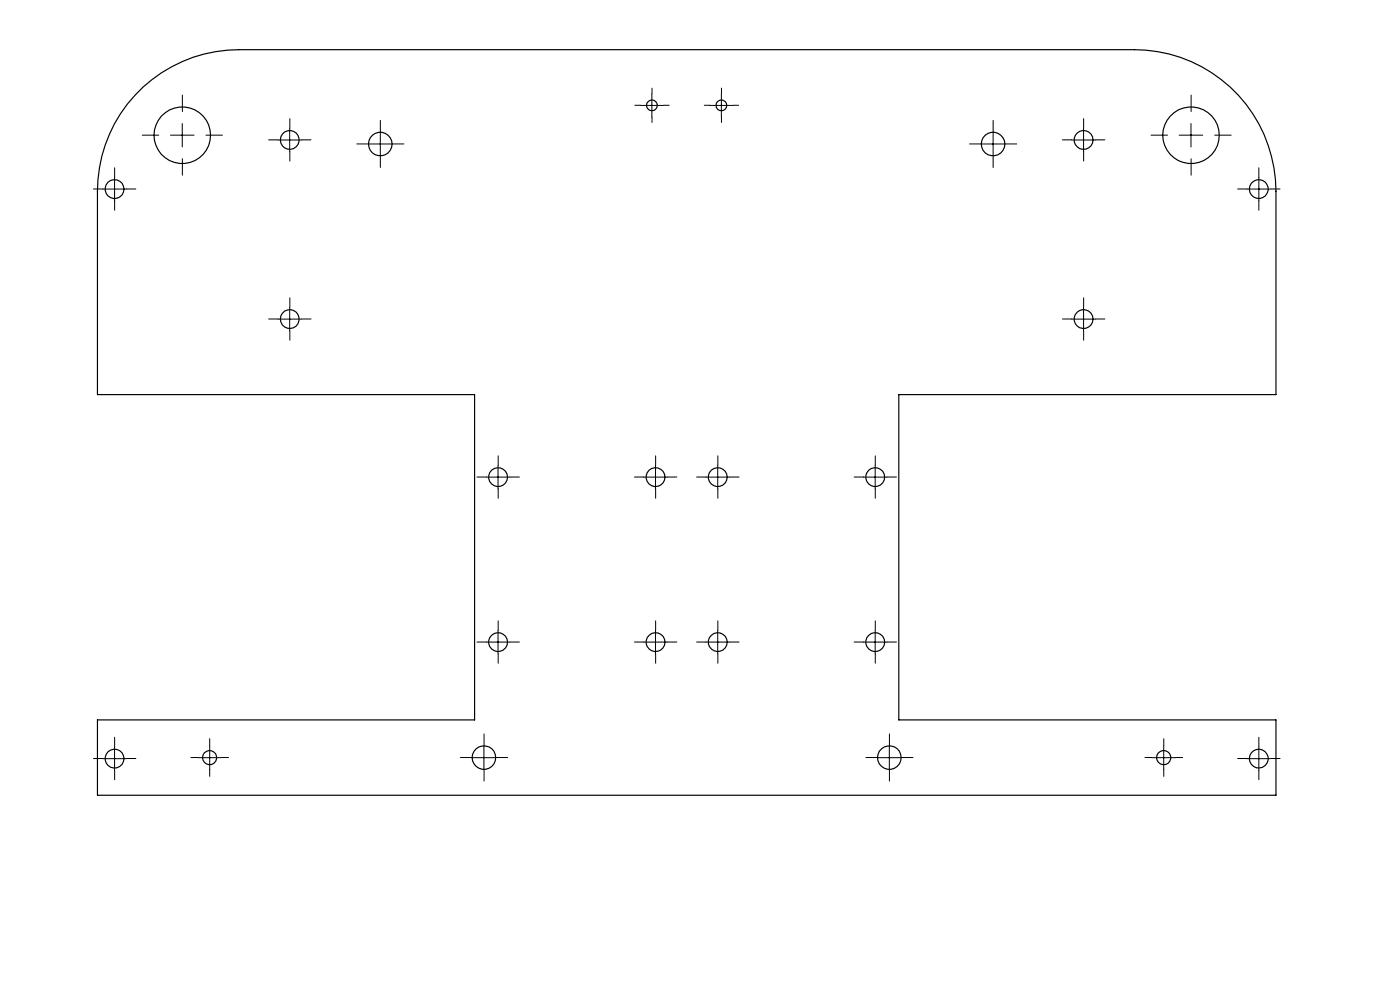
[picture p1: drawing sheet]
<svg xmlns="http://www.w3.org/2000/svg" width="297mm" height="210mm" viewBox="0 0 297 210" stroke-linecap="round" stroke-linejoin="round" font-family="sans-serif">
<g fill="none" stroke="#000" stroke-width=".21" stroke-dasharray="15.2 1.3 1.3 1.3">
<path d="M138.3 19.8v-1.1M153.1 19.8v-1.1M24.3 37.6v-2M33.7 28.7h-3.5M38.7 23.7v-3.5M38.7 33.7v3.5M43.7 28.7h3.5M59 29.7h-2M61.5 27.2v-2M61.5 32.2v2M64 29.7h2M78.2 30.5h-2.5"/>
<path d="M80.7 28v-2.5M80.7 33v2.5M83.2 30.5h2.5M135.8 22.3h-1.1M138.3 24.8v1.2M140.8 22.3h1.2M150.6 22.3h-1.2M153.1 24.8v1.2M155.6 22.3h1.1M208.2 30.5h-2.5M210.7 28v-2.5M210.7 33v2.5"/>
<path d="M213.2 30.5h2.5M227.4 29.7h-2M229.9 27.2v-2M229.9 32.2v2M232.4 29.7h2M247.7 28.7h-3.5M252.7 23.7v-3.5M252.7 33.7v3.5M257.7 28.7h3.5M267.1 37.6v-2M21.8 40.1h-2M24.3 42.6v2"/>
<path d="M26.8 40.1h2M264.6 40.1h-2M267.1 42.6v2M269.6 40.1h2M59 67.7h-2M61.5 65.2v-2M61.5 70.2v2M64 67.7h2M227.4 67.7h-2M229.9 65.2v-2M229.9 70.2v2M232.4 67.7h2"/>
<path d="M105.7 98.7v-2M139.1 98.7v-2M152.3 98.7v-2M185.7 98.7v-2M103.2 101.2h-2M105.7 103.7v2M108.2 101.2h2M136.6 101.2h-2M139.1 103.7v2M141.6 101.2h2M149.8 101.2h-2M152.3 103.7v2"/>
<path d="M154.8 101.2h2M183.2 101.2h-2M185.7 103.7v2M188.2 101.2h2M103.2 136.2h-2M105.7 133.7v-2M105.7 138.7v2M108.2 136.2h2M136.6 136.2h-2M139.1 133.7v-2M139.1 138.7v2M141.6 136.2h2"/>
<path d="M149.8 136.2h-2M152.3 133.7v-2M152.3 138.7v2M154.8 136.2h2M183.2 136.2h-2M185.7 133.7v-2M185.7 138.7v2M188.2 136.2h2M24.3 158.4v-2M44.5 158.2v-1.5M102.7 158.2v-2.5M188.7 158.2v-2.5"/>
<path d="M246.9 158.2v-1.5M267.1 158.4v-2M21.8 160.9h-2M24.3 163.4v2M26.8 160.9h2M42 160.7h-1.5M44.5 163.2v1.5M47 160.7h1.5M100.2 160.7h-2.5M102.7 163.2v2.5M105.2 160.7h2.5M186.2 160.7h-2.5"/>
<path d="M188.7 163.2v2.5M191.2 160.7h2.5M244.4 160.7h-1.5M246.9 163.2v1.5M249.4 160.7h1.5M264.6 160.9h-2M267.1 163.4v2M269.6 160.9h2"/>
</g>
<g fill="none" stroke="#000" stroke-width=".21">
<path d="M138.3 19.9v5M153 19.9v5M24.3 37.6v5M36.2 28.7h5M38.7 26.2v5M59 29.7h5M61.5 27.2v5M78.2 30.5h5M80.7 28v5M135.8 22.4h5M150.5 22.4h5M208.2 30.5h5"/>
<path d="M210.7 28v5M227.4 29.7h5M229.9 27.2v5M250.2 28.7h5M252.7 26.2v5M267.1 37.6v5M21.8 40.1h5M264.5 40.1h5M59 67.7h5M61.5 65.2v5M227.4 67.7h5M229.9 65.2v5"/>
<path d="M105.7 98.7v5M139.1 98.7v5M152.3 98.7v5M185.7 98.7v5M103.2 101.2h5M136.6 101.2h5M149.8 101.2h5M183.2 101.2h5M103.2 136.2h5M105.7 133.7v5M136.6 136.2h5M139.1 133.7v5"/>
<path d="M149.8 136.2h5M152.3 133.7v5M183.2 136.2h5M185.7 133.7v5M24.3 158.4v5M44.5 158.2v5M102.7 158.2v5M188.7 158.2v5M246.9 158.2v5M267.1 158.4v5M21.8 160.9h5M42 160.7h5"/>
<path d="M100.2 160.7h5M186.2 160.7h5M244.4 160.7h5M264.5 160.9h5"/>
</g>
<g fill="none" stroke="#000" stroke-width=".25">
<path d="M30.3 18.5a30.2 30.2 0 0 1 20.4-8h190a30 30 0 0 1 30 30.1v43.1h-80v69h80v16h-250v-16h80v-69h-80v-43.1a30.2 30.2 0 0 1 9.6-22.1z"/>
<circle cx="38.7" cy="28.7" r="6"/>
<circle cx="61.5" cy="29.7" r="1.99"/>
<circle cx="80.7" cy="30.6" r="2.5"/>
<circle cx="138.3" cy="22.4" r="1.14"/>
<circle cx="153" cy="22.4" r="1.14"/>
<circle cx="210.7" cy="30.6" r="2.5"/>
<circle cx="229.9" cy="29.7" r="2"/>
<circle cx="252.7" cy="28.7" r="6"/>
<circle cx="24.3" cy="40.1" r="2.01"/>
<circle cx="267" cy="40.1" r="2"/>
<circle cx="61.5" cy="67.7" r="2"/>
<circle cx="229.9" cy="67.7" r="2"/>
<circle cx="105.7" cy="101.2" r="2"/>
<circle cx="139.1" cy="101.2" r="2"/>
<circle cx="152.3" cy="101.2" r="2"/>
<circle cx="185.7" cy="101.2" r="2"/>
<circle cx="105.7" cy="136.2" r="2"/>
<circle cx="139.1" cy="136.2" r="2"/>
<circle cx="152.3" cy="136.2" r="2"/>
<circle cx="185.7" cy="136.2" r="2"/>
<circle cx="24.3" cy="160.9" r="2.01"/>
<circle cx="44.5" cy="160.7" r="1.5"/>
<circle cx="102.7" cy="160.7" r="2.51"/>
<circle cx="188.7" cy="160.7" r="2.51"/>
<circle cx="246.9" cy="160.7" r="1.51"/>
<circle cx="267" cy="160.9" r="1.99"/>
</g>
</svg>
